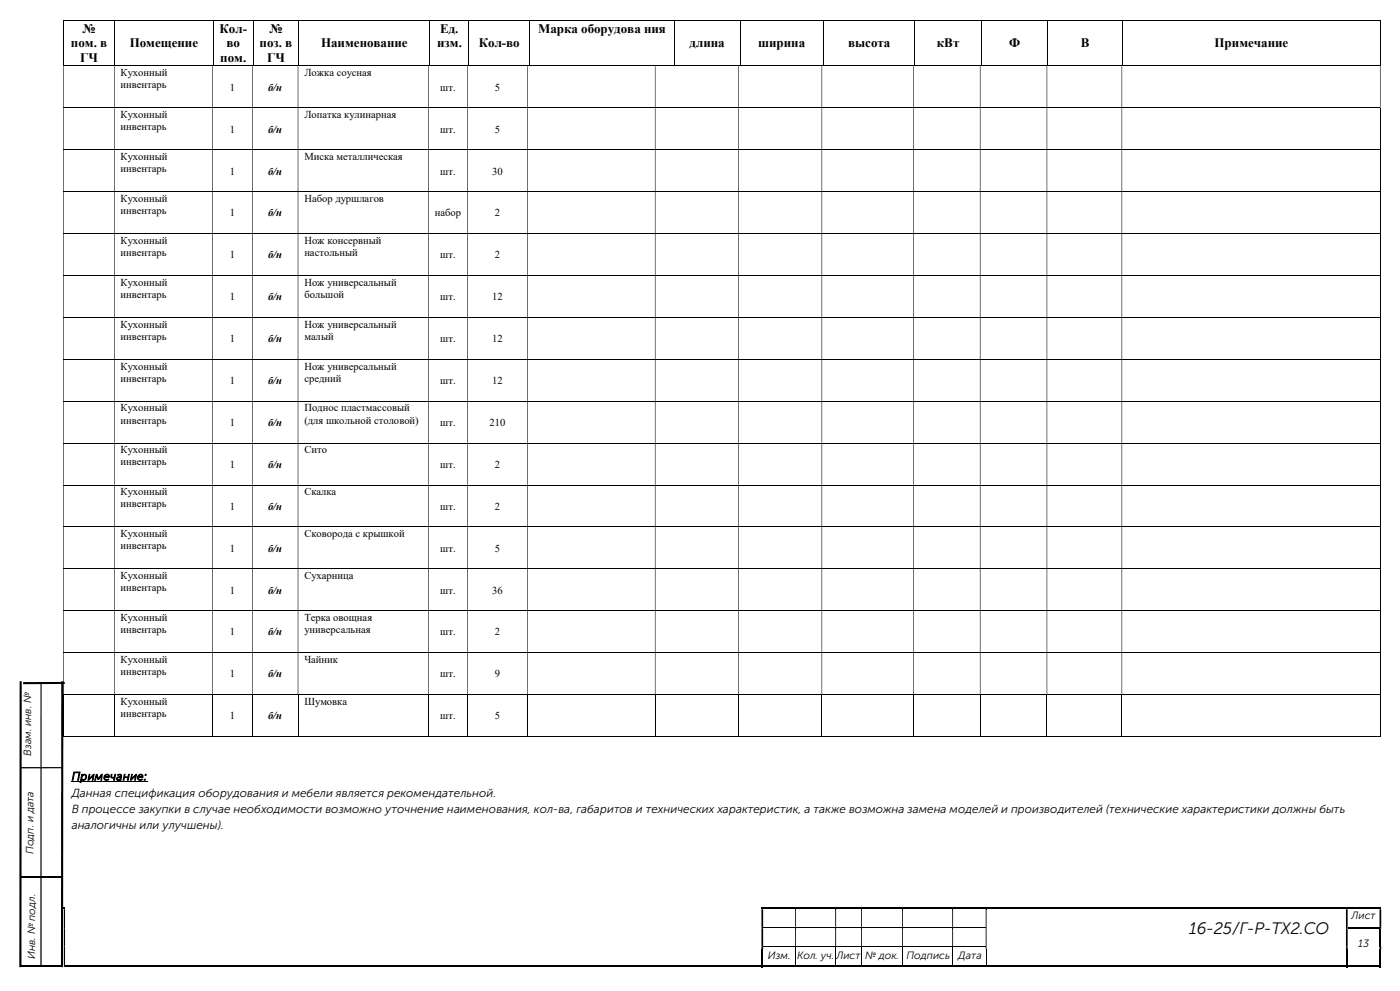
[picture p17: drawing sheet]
<svg xmlns="http://www.w3.org/2000/svg" width="420mm" height="297mm" viewBox="0 0 420 297" stroke-linecap="round" stroke-linejoin="round" font-family="sans-serif">
<defs><g id="words">
<text font-size="5" x="356.7" y="280">16-25/Г-Р-ТХ2.СО</text>
<g font-size="3.9">
<text x="24.8" y="9.8">№</text>
<text x="65.9" y="9.8">Кол-</text>
<text x="80.9" y="9.8">№</text>
<text x="132" y="9.8">Ед.</text>
<text x="161.4" y="9.8">Марка оборудова ния</text>
<text x="21.3" y="14.2">пом. в</text>
<text x="38.9" y="14.2">Помещение</text>
<text x="67.9" y="14.2">во</text>
<text x="77.9" y="14.2">поз. в</text>
<text x="96.3" y="14.2">Наименование</text>
<text x="131.1" y="14.2">изм.</text>
<text x="143.6" y="14.2">Кол-во</text>
<text x="206.8" y="14.2">длина</text>
<text x="227.5" y="14.2">ширина</text>
<text x="254.4" y="14.2">высота</text>
<text x="281" y="14.2">кВт</text>
<text x="302.7" y="14.2">Ф</text>
<text x="324.3" y="14.2">В</text>
<text x="364.4" y="14.2">Примечание</text>
<text x="24" y="18.7">ГЧ</text>
<text x="66.1" y="18.7">пом.</text>
<text x="80.1" y="18.7">ГЧ</text>
</g>
<g font-size="3.5">
<text x="21.5" y="233.8">Примечание:</text>
<text x="21.5" y="238.7">Данная спецификация оборудования и мебели является рекомендательной.</text>
<text x="21.5" y="243.6">В процессе закупки в случае необходимости возможно уточнение наименования, кол-ва, габаритов и технических характеристик, а также возможна замена моделей и производителей (технические характеристики должны быть</text>
<text x="21.5" y="248.5">аналогичны или улучшены).</text>
</g>
<g font-size="3.2">
<text x="36.2" y="22.8">Кухонный</text>
<text x="91.3" y="22.8">Ложка соусная</text>
<text x="36.2" y="26.5">инвентарь</text>
<text x="68.9" y="27.2">1</text>
<text x="80.4" y="27.2">б/н</text>
<text x="132.1" y="27.2">шт.</text>
<text x="148.4" y="27.2">5</text>
<text x="36.2" y="35.4">Кухонный</text>
<text x="91.3" y="35.4">Лопатка кулинарная</text>
<text x="36.2" y="39">инвентарь</text>
<text x="68.9" y="39.8">1</text>
<text x="80.4" y="39.8">б/н</text>
<text x="132.1" y="39.8">шт.</text>
<text x="148.4" y="39.8">5</text>
<text x="36.2" y="47.9">Кухонный</text>
<text x="91.3" y="47.9">Миска металлическая</text>
<text x="36.2" y="51.6">инвентарь</text>
<text x="68.9" y="52.3">1</text>
<text x="80.4" y="52.3">б/н</text>
<text x="132.1" y="52.3">шт.</text>
<text x="147.7" y="52.3">30</text>
<text x="36.2" y="60.5">Кухонный</text>
<text x="36.2" y="64.1">инвентарь</text>
<text x="68.9" y="64.9">1</text>
<text x="80.4" y="64.9">б/н</text>
<text x="91.3" y="60.5">Набор дуршлагов</text>
<text x="130.4" y="64.9">набор</text>
<text x="148.4" y="64.9">2</text>
<text x="36.2" y="73.1">Кухонный</text>
<text x="36.2" y="76.7">инвентарь</text>
<text x="68.9" y="77.4">1</text>
<text x="80.4" y="77.4">б/н</text>
<text x="91.3" y="73.1">Нож консервный</text>
<text x="91.3" y="76.7">настольный</text>
<text x="132.1" y="77.4">шт.</text>
<text x="148.4" y="77.4">2</text>
<text x="36.2" y="85.6">Кухонный</text>
<text x="36.2" y="89.3">инвентарь</text>
<text x="91.3" y="85.6">Нож универсальный</text>
<text x="91.3" y="89.3">большой</text>
<text x="68.9" y="90">1</text>
<text x="80.4" y="90">б/н</text>
<text x="132.1" y="90">шт.</text>
<text x="147.7" y="90">12</text>
<text x="36.2" y="98.2">Кухонный</text>
<text x="36.2" y="101.8">инвентарь</text>
<text x="91.3" y="98.2">Нож универсальный</text>
<text x="91.3" y="101.8">малый</text>
<text x="68.9" y="102.5">1</text>
<text x="80.4" y="102.5">б/н</text>
<text x="132.1" y="102.5">шт.</text>
<text x="147.7" y="102.5">12</text>
<text x="36.2" y="110.7">Кухонный</text>
<text x="91.3" y="110.7">Нож универсальный</text>
<text x="36.2" y="114.4">инвентарь</text>
<text x="68.9" y="115.1">1</text>
<text x="80.4" y="115.1">б/н</text>
<text x="91.3" y="114.4">средний</text>
<text x="132.1" y="115.1">шт.</text>
<text x="147.7" y="115.1">12</text>
<text x="36.2" y="123.3">Кухонный</text>
<text x="91.3" y="123.3">Поднос пластмассовый</text>
<text x="36.2" y="127">инвентарь</text>
<text x="68.9" y="127.7">1</text>
<text x="80.4" y="127.7">б/н</text>
<text x="91.3" y="127">(для школьной столовой)</text>
<text x="132.1" y="127.7">шт.</text>
<text x="146.9" y="127.7">210</text>
<text x="36.2" y="135.8">Кухонный</text>
<text x="91.3" y="135.8">Сито</text>
<text x="36.2" y="139.5">инвентарь</text>
<text x="68.9" y="140.2">1</text>
<text x="80.4" y="140.2">б/н</text>
<text x="132.1" y="140.2">шт.</text>
<text x="148.4" y="140.2">2</text>
<text x="36.2" y="148.4">Кухонный</text>
<text x="91.3" y="148.4">Скалка</text>
<text x="36.2" y="152.1">инвентарь</text>
<text x="68.9" y="152.8">1</text>
<text x="80.4" y="152.8">б/н</text>
<text x="132.1" y="152.8">шт.</text>
<text x="148.4" y="152.8">2</text>
<text x="36.2" y="161">Кухонный</text>
<text x="91.3" y="161">Сковорода с крышкой</text>
<text x="36.2" y="164.6">инвентарь</text>
<text x="68.9" y="165.4">1</text>
<text x="80.4" y="165.4">б/н</text>
<text x="132.1" y="165.4">шт.</text>
<text x="148.4" y="165.4">5</text>
<text x="36.2" y="173.5">Кухонный</text>
<text x="91.3" y="173.5">Сухарница</text>
<text x="36.2" y="177.2">инвентарь</text>
<text x="68.9" y="177.9">1</text>
<text x="80.4" y="177.9">б/н</text>
<text x="132.1" y="177.9">шт.</text>
<text x="147.7" y="177.9">36</text>
<text x="36.2" y="186.1">Кухонный</text>
<text x="36.2" y="189.7">инвентарь</text>
<text x="68.9" y="190.5">1</text>
<text x="80.4" y="190.5">б/н</text>
<text x="91.3" y="186.1">Терка овощная</text>
<text x="91.3" y="189.7">универсальная</text>
<text x="132.1" y="190.5">шт.</text>
<text x="148.4" y="190.5">2</text>
<text x="36.2" y="198.6">Кухонный</text>
<text x="36.2" y="202.3">инвентарь</text>
<text x="68.9" y="203">1</text>
<text x="80.4" y="203">б/н</text>
<text x="91.3" y="198.6">Чайник</text>
<text x="132.1" y="203">шт.</text>
<text x="148.4" y="203">9</text>
<text x="36.2" y="211.2">Кухонный</text>
<text x="36.2" y="214.8">инвентарь</text>
<text x="68.9" y="215.6">1</text>
<text x="80.4" y="215.6">б/н</text>
<text x="91.3" y="211.2">Шумовка</text>
<text x="132.1" y="215.6">шт.</text>
<text x="148.4" y="215.6">5</text>
<text x="9.4" y="226.4" transform="rotate(-90 9.4 226.4)">Взам. инв. №</text>
<text x="10.1" y="255.9" transform="rotate(-90 10.1 255.9)">Подп. и дата</text>
<text x="405.4" y="275.5">Лист</text>
<text x="10.5" y="287.4" transform="rotate(-90 10.5 287.4)">Инв. № подл.</text>
<text x="230.4" y="287.4">Изм.</text>
<text x="239.1" y="287.4">Кол. уч.</text>
<text x="250.9" y="287.4">Лист</text>
<text x="259.5" y="287.4">№ док.</text>
<text x="271.9" y="287.4">Подпись</text>
<text x="287.5" y="287.4">Дата</text>
<text x="407.4" y="283.8">13</text>
</g>
</g></defs>
<g fill="none" stroke="#000" stroke-width=".3">
<path d="M19 6.1h395M19 19.6h15.3M19.1 6.2v13.5M34.4 6.2v13.5M34.5 19.6h29.4M64 6.2v13.5M64.1 19.6h11.8M76 6.2v13.5M76.1 19.6h13.5M89.7 6.2v13.5M89.7 19.6h39.2M128.9 6.2v13.5"/>
<path d="M129 19.6h11.6M140.7 6.2v13.5M140.8 19.6h18M158.9 6.2v13.5M159 19.6h43.2M202.3 6.2v13.5M202.4 19.6h19.6M222 6.2v13.5M222.1 19.6h24.8M247 6.2v13.5M247.1 19.6h27.3M274.4 6.2v13.5"/>
<path d="M274.5 19.6h19.8M294.4 6.2v13.5M294.5 19.6h19.8M314.4 6.2v13.5M314.5 19.6h22.2M336.8 6.2v13.5M336.9 19.6h77.1M414.1 6.2v13.5M19 32.3h395M414.1 32.4v12.4M19 44.9h395M19 57.4h395"/>
<path d="M414.1 45v12.4M414.1 57.5v12.4M19 70h395M414.1 70.1v12.4M19 82.5h395M19 95.1h395M414.1 82.6v12.4M414.1 95.2v12.4M19 107.7h395M414.1 107.8v12.3M19 120.2h395M19 132.8h395"/>
<path d="M414.1 120.3v12.4M414.1 132.9v12.4M19 145.4h395M19 157.9h395M414.1 145.5v12.3M414.1 158v12.4M19 170.5h395M414.1 170.6v12.4M19 183h395M19 195.6h395M414.1 183.1v12.4M414.1 195.7v12.4"/>
<path d="M19 208.2h395M19.1 208.2v12.6M34.3 208.2v12.6M63.7 208.2v12.6M75.7 208.2v12.6M89.4 208.2v12.6M128.5 208.2v12.6M140.3 208.2v12.6M158.3 208.2v12.6M196.6 208.2v12.6M221.5 208.2v12.6M246.5 208.2v12.6"/>
<path d="M274.1 208.2v12.6M294 208.2v12.6M314.1 208.2v12.6M336.5 208.2v12.6M414.1 208.2v12.6M19 220.7h15.2M21.5 234.2h22.8M34.4 220.7h29.2M63.8 220.7h11.8M75.8 220.7h13.5M89.5 220.7h38.9M128.6 220.7h11.6"/>
<path d="M140.3 220.7h17.9M158.4 220.7h38.1M196.6 220.7h24.8M221.6 220.7h24.9M246.6 220.7h27.4M274.2 220.7h19.8M294.1 220.7h19.9M314.2 220.7h22.3M336.6 220.7h77.4M228.9 277.9h9.6M238.8 277.9h11.8M250.8 277.9h7.5"/>
<path d="M258.6 277.9h12M270.9 277.9h14.8M285.9 277.9h9.8M228.9 283.8h9.6M238.7 284.4v5M238.8 283.8h11.8M250.7 284.4v5M250.8 283.8h7.5M258.4 284.4v5M258.6 283.8h12M270.8 284.4v5M270.9 283.8h14.8"/>
<path d="M285.8 284.4v5M285.9 283.8h9.8M295.8 284.4v5"/>
</g>
<g fill="#000">
<path d="M414 6l.1 .2zM414 19.6l.1 .1zM6.9 204.4h12.5v.6l-12.5 .1zM414 208.1l.1 .1zM414 220.6l.1 .2zM19.2 271.9h.3v.6h-.3zM228.9 271.9h9.6v.6h-9.6zM238.5 272.5h.3zM238.5 277.8h.3v.5h-.3zM250.6 272.5h.2zM250.6 277.8h.2v.5h-.2zM258.3 272.5h.3z"/>
<path d="M258.3 277.8h.3v.5h-.3zM270.6 272.5h.3zM270.6 277.8h.3v.5h-.3zM285.7 272.5h.2zM285.7 277.8h.2v.5h-.2zM295.7 272.5h.3zM404.3 271.9h9.6v.6h-9.6zM404.3 277.8h9.6v.5h-9.6zM413.9 278.3h.5v5.3h-.5zM6.1 289.3h12.8v.6h-12.8zM5.9 204.2h.6l-.1 85.7h-.6zM18.4 204.2h.6l-.1 85.7h-.6z"/>
<path d="M19.2 289.4h209.2v.5h-209.2zM228.9 289.4h9.6v.5h-9.6zM238.5 283.6h.3v.8h-.3zM250.6 283.6h.2v.8h-.2zM258.3 283.6h.3v.8h-.3zM270.6 283.6h.3v.8h-.3zM285.7 283.6h.2v.8h-.2zM404.3 289.4h9.6v.5h-9.6zM413.9 289.4h.5v.5h-.5z"/>
</g>
<g fill="#000">
<path d="M19 19.9h.2v12.4h-.2zM34.2 19.9h.2v12.4h-.2zM63.6 19.9h.2v12.4h-.2zM75.6 19.9h.2v12.4h-.2zM89.3 19.9h.2v12.4h-.2zM128.4 19.9h.2v12.4h-.2zM140.2 19.9h.1v12.4h-.1zM158.2 19.9h.2v12.4h-.2zM196.5 19.9h.1v12.4h-.1zM221.4 19.9h.2v12.4h-.2zM246.5 19.9h.1v12.4h-.1zM274 19.9h.2v12.4h-.2zM294 19.9h.1v12.4h-.1zM314 19.9h.2v12.4h-.2zM336.5 19.9h.1v12.4h-.1zM414 19.9h.1v12.4h-.1z" fill-rule="evenodd"/>
<path d="M414 32.3l.1 .1zM19 32.4h.2v12.4h-.2zM34.2 32.4h.2v12.4h-.2zM63.6 32.4h.2v12.4h-.2zM75.6 32.4h.2v12.4h-.2zM89.3 32.4h.2v12.4h-.2zM128.4 32.4h.2v12.4h-.2zM140.2 32.4h.1v12.4h-.1zM158.2 32.4h.2v12.4h-.2zM196.5 32.4h.1v12.4h-.1zM221.4 32.4h.2v12.4h-.2zM246.5 32.4h.1v12.4h-.1zM274 32.4h.2v12.4h-.2zM294 32.4h.1v12.4h-.1zM314 32.4h.2v12.4h-.2zM336.5 32.4h.1v12.4h-.1z" fill-rule="evenodd"/>
<path d="M414 44.8l.1 .2zM19 45h.2v12.4h-.2zM34.2 45h.2v12.4h-.2zM63.6 45h.2v12.4h-.2zM75.6 45h.2v12.4h-.2zM89.3 45h.2v12.4h-.2zM128.4 45h.2v12.4h-.2zM140.2 45h.1v12.4h-.1zM158.2 45h.2v12.4h-.2zM196.5 45h.1v12.4h-.1zM221.4 45h.2v12.4h-.2zM246.5 45h.1v12.4h-.1zM274 45h.2v12.4h-.2zM294 45h.1v12.4h-.1zM314 45h.2v12.4h-.2zM336.5 45h.1v12.4h-.1z" fill-rule="evenodd"/>
<path d="M414 57.4l.1 .1zM19 57.5h.2v12.4h-.2zM34.2 57.5h.2v12.4h-.2zM63.6 57.5h.2v12.4h-.2zM75.6 57.5h.2v12.4h-.2zM89.3 57.5h.2v12.4h-.2zM128.4 57.5h.2v12.4h-.2zM140.2 57.5h.1v12.4h-.1zM158.2 57.5h.2v12.4h-.2zM196.5 57.5h.1v12.4h-.1zM221.4 57.5h.2v12.4h-.2zM246.5 57.5h.1v12.4h-.1zM274 57.5h.2v12.4h-.2zM294 57.5h.1v12.4h-.1zM314 57.5h.2v12.4h-.2zM336.5 57.5h.1v12.4h-.1z" fill-rule="evenodd"/>
<path d="M414 69.9l.1 .2zM19 70.1h.2v12.4h-.2zM34.2 70.1h.2v12.4h-.2zM63.6 70.1h.2v12.4h-.2zM75.6 70.1h.2v12.4h-.2zM89.3 70.1h.2v12.4h-.2zM128.4 70.1h.2v12.4h-.2zM140.2 70.1h.1v12.4h-.1zM158.2 70.1h.2v12.4h-.2zM196.5 70.1h.1v12.4h-.1zM221.4 70.1h.2v12.4h-.2zM246.5 70.1h.1v12.4h-.1zM274 70.1h.2v12.4h-.2zM294 70.1h.1v12.4h-.1zM314 70.1h.2v12.4h-.2zM336.5 70.1h.1v12.4h-.1z" fill-rule="evenodd"/>
<path d="M414 82.5l.1 .1zM19 82.6h.2v12.4h-.2zM34.2 82.6h.2v12.4h-.2zM63.6 82.6h.2v12.4h-.2zM75.6 82.6h.2v12.4h-.2zM89.3 82.6h.2v12.4h-.2zM128.4 82.6h.2v12.4h-.2zM140.2 82.6h.1v12.4h-.1zM158.2 82.6h.2v12.4h-.2zM196.5 82.6h.1v12.4h-.1zM221.4 82.6h.2v12.4h-.2zM246.5 82.6h.1v12.4h-.1zM274 82.6h.2v12.4h-.2zM294 82.6h.1v12.4h-.1zM314 82.6h.2v12.4h-.2zM336.5 82.6h.1v12.4h-.1z" fill-rule="evenodd"/>
<path d="M414 95l.1 .2zM19 95.2h.2v12.4h-.2zM34.2 95.2h.2v12.4h-.2zM63.6 95.2h.2v12.4h-.2zM75.6 95.2h.2v12.4h-.2zM89.3 95.2h.2v12.4h-.2zM128.4 95.2h.2v12.4h-.2zM140.2 95.2h.1v12.4h-.1zM158.2 95.2h.2v12.4h-.2zM196.5 95.2h.1v12.4h-.1zM221.4 95.2h.2v12.4h-.2zM246.5 95.2h.1v12.4h-.1zM274 95.2h.2v12.4h-.2zM294 95.2h.1v12.4h-.1zM314 95.2h.2v12.4h-.2zM336.5 95.2h.1v12.4h-.1z" fill-rule="evenodd"/>
<path d="M414 107.6l.1 .2zM19 107.8h.2v12.3h-.2zM34.2 107.8h.2v12.3h-.2zM63.6 107.8h.2v12.3h-.2zM75.6 107.8h.2v12.3h-.2zM89.3 107.8h.2v12.3h-.2zM128.4 107.8h.2v12.3h-.2zM140.2 107.8h.1v12.3h-.1zM158.2 107.8h.2v12.3h-.2zM196.5 107.8h.1v12.3h-.1zM221.4 107.8h.2v12.3h-.2zM246.5 107.8h.1v12.3h-.1zM274 107.8h.2v12.3h-.2zM294 107.8h.1v12.3h-.1zM314 107.8h.2v12.3h-.2zM336.5 107.8h.1v12.3h-.1z" fill-rule="evenodd"/>
<path d="M414 120.1l.1 .2zM19 120.3h.2v12.4h-.2zM34.2 120.3h.2v12.4h-.2zM63.6 120.3h.2v12.4h-.2zM75.6 120.3h.2v12.4h-.2zM89.3 120.3h.2v12.4h-.2zM128.4 120.3h.2v12.4h-.2zM140.2 120.3h.1v12.4h-.1zM158.2 120.3h.2v12.4h-.2zM196.5 120.3h.1v12.4h-.1zM221.4 120.3h.2v12.4h-.2zM246.5 120.3h.1v12.4h-.1zM274 120.3h.2v12.4h-.2zM294 120.3h.1v12.4h-.1zM314 120.3h.2v12.4h-.2zM336.5 120.3h.1v12.4h-.1z" fill-rule="evenodd"/>
<path d="M414 132.7l.1 .2zM19 132.9h.2v12.4h-.2zM34.2 132.9h.2v12.4h-.2zM63.6 132.9h.2v12.4h-.2zM75.6 132.9h.2v12.4h-.2zM89.3 132.9h.2v12.4h-.2zM128.4 132.9h.2v12.4h-.2zM140.2 132.9h.1v12.4h-.1zM158.2 132.9h.2v12.4h-.2zM196.5 132.9h.1v12.4h-.1zM221.4 132.9h.2v12.4h-.2zM246.5 132.9h.1v12.4h-.1zM274 132.9h.2v12.4h-.2zM294 132.9h.1v12.4h-.1zM314 132.9h.2v12.4h-.2zM336.5 132.9h.1v12.4h-.1z" fill-rule="evenodd"/>
<path d="M414 145.3l.1 .2zM19 145.5h.2v12.3h-.2zM34.2 145.5h.2v12.3h-.2zM63.6 145.5h.2v12.3h-.2zM75.6 145.5h.2v12.3h-.2zM89.3 145.5h.2v12.3h-.2zM128.4 145.5h.2v12.3h-.2zM140.2 145.5h.1v12.3h-.1zM158.2 145.5h.2v12.3h-.2zM196.5 145.5h.1v12.3h-.1zM221.4 145.5h.2v12.3h-.2zM246.5 145.5h.1v12.3h-.1zM274 145.5h.2v12.3h-.2zM294 145.5h.1v12.3h-.1zM314 145.5h.2v12.3h-.2zM336.5 145.5h.1v12.3h-.1z" fill-rule="evenodd"/>
<path d="M414 157.8l.1 .2zM19 158h.2v12.4h-.2zM34.2 158h.2v12.4h-.2zM63.6 158h.2v12.4h-.2zM75.6 158h.2v12.4h-.2zM89.3 158h.2v12.4h-.2zM128.4 158h.2v12.4h-.2zM140.2 158h.1v12.4h-.1zM158.2 158h.2v12.4h-.2zM196.5 158h.1v12.4h-.1zM221.4 158h.2v12.4h-.2zM246.5 158h.1v12.4h-.1zM274 158h.2v12.4h-.2zM294 158h.1v12.4h-.1zM314 158h.2v12.4h-.2zM336.5 158h.1v12.4h-.1z" fill-rule="evenodd"/>
<path d="M414 170.4l.1 .2zM19 170.6h.2v12.4h-.2zM34.2 170.6h.2v12.4h-.2zM63.6 170.6h.2v12.4h-.2zM75.6 170.6h.2v12.4h-.2zM89.3 170.6h.2v12.4h-.2zM128.4 170.6h.2v12.4h-.2zM140.2 170.6h.1v12.4h-.1zM158.2 170.6h.2v12.4h-.2zM196.5 170.6h.1v12.4h-.1zM221.4 170.6h.2v12.4h-.2zM246.5 170.6h.1v12.4h-.1zM274 170.6h.2v12.4h-.2zM294 170.6h.1v12.4h-.1zM314 170.6h.2v12.4h-.2zM336.5 170.6h.1v12.4h-.1z" fill-rule="evenodd"/>
<path d="M414 183l.1 .1zM19 183.1h.2v12.4h-.2zM34.2 183.1h.2v12.4h-.2zM63.6 183.1h.2v12.4h-.2zM75.6 183.1h.2v12.4h-.2zM89.3 183.1h.2v12.4h-.2zM128.4 183.1h.2v12.4h-.2zM140.2 183.1h.1v12.4h-.1zM158.2 183.1h.2v12.4h-.2zM196.5 183.1h.1v12.4h-.1zM221.4 183.1h.2v12.4h-.2zM246.5 183.1h.1v12.4h-.1zM274 183.1h.2v12.4h-.2zM294 183.1h.1v12.4h-.1zM314 183.1h.2v12.4h-.2zM336.5 183.1h.1v12.4h-.1z" fill-rule="evenodd"/>
<path d="M414 195.5l.1 .2zM19 195.7h.2v12.4h-.2zM34.2 195.7h.2v12.4h-.2zM63.6 195.7h.2v12.4h-.2zM75.6 195.7h.2v12.4h-.2zM89.3 195.7h.2v12.4h-.2zM128.4 195.7h.2v12.4h-.2zM140.2 195.7h.1v12.4h-.1zM158.2 195.7h.2v12.4h-.2zM196.5 195.7h.1v12.4h-.1zM221.4 195.7h.2v12.4h-.2zM246.5 195.7h.1v12.4h-.1zM274 195.7h.2v12.4h-.2zM294 195.7h.1v12.4h-.1zM314 195.7h.2v12.4h-.2zM336.5 195.7h.1v12.4h-.1z" fill-rule="evenodd"/>
<path d="M19.2 272.5h.3v5.3h-.3zM228.4 272.5h.5v5.3h-.5zM238.5 272.5h.3v5.3h-.3zM250.6 272.5h.2v5.3h-.2zM258.3 272.5h.3v5.3h-.3zM270.6 272.5h.3v5.3h-.3zM285.7 272.5h.2v5.3h-.2zM295.7 272.5h.3v5.3h-.3zM403.8 272.5h.5v5.3h-.5zM413.9 272.5h.5v5.3h-.5z" fill-rule="evenodd"/>
<path d="M19.2 277.8h.3v.5h-.3zM228.4 277.8h.5v.5h-.5z" fill-rule="evenodd"/>
<path d="M228.4 271.9h.5v.6h-.5z" fill-rule="evenodd"/>
<path d="M238.5 271.9h12.1v.6h-12.1z" fill-rule="evenodd"/>
<path d="M250.6 271.9h7.7v.6h-7.7z" fill-rule="evenodd"/>
<path d="M258.3 271.9h12.3v.6h-12.3z" fill-rule="evenodd"/>
<path d="M270.6 271.9h15.1v.6h-15.1z" fill-rule="evenodd"/>
<path d="M285.7 271.9h10v.6h-10z" fill-rule="evenodd"/>
<path d="M295.7 271.9h108.1v.6h-108.1z" fill-rule="evenodd"/>
<path d="M295.7 277.8h.3v.5h-.3zM403.8 277.8h.5v.5h-.5z" fill-rule="evenodd"/>
<path d="M403.8 271.9h.5v.6h-.5z" fill-rule="evenodd"/>
<path d="M413.9 271.9h.5v.6h-.5z" fill-rule="evenodd"/>
<path d="M413.9 277.8h.5v.5h-.5zM19.2 278.3h.3v5.3h-.3zM228.4 278.3h.5v5.3h-.5zM238.5 278.3h.3v5.3h-.3zM250.6 278.3h.2v5.3h-.2zM258.3 278.3h.3v5.3h-.3zM270.6 278.3h.3v5.3h-.3zM285.7 278.3h.2v5.3h-.2zM295.7 278.3h.3v5.3h-.3zM403.8 278.3h.5v5.3h-.5z" fill-rule="evenodd"/>
<path d="M19.2 283.6h.3v.8h-.3zM228.4 283.6h.5v.8h-.5z" fill-rule="evenodd"/>
<path d="M228.4 284.4h.5v5.5h-.5z" fill-rule="evenodd"/>
<path d="M238.5 289.4h12.1v.5h-12.1z" fill-rule="evenodd"/>
<path d="M250.6 289.4h7.7v.5h-7.7z" fill-rule="evenodd"/>
<path d="M258.3 289.4h12.3v.5h-12.3z" fill-rule="evenodd"/>
<path d="M270.6 289.4h15.1v.5h-15.1z" fill-rule="evenodd"/>
<path d="M285.7 289.4h10v.5h-10z" fill-rule="evenodd"/>
<path d="M295.7 283.6h.3v.8h-.3zM403.8 283.6h.5v.8h-.5zM413.9 283.6h.5v.8h-.5zM19.2 284.4h.3v5h-.3z" fill-rule="evenodd"/>
<path d="M295.7 289.4h108.1v.5h-108.1z" fill-rule="evenodd"/>
<path d="M403.8 284.4h.5v5.5h-.5z" fill-rule="evenodd"/>
<path d="M413.9 284.4h.5v5.5h-.5z" fill-rule="evenodd"/>
</g>
<path d="M12.3 204.7v84.9M6 230.1h12.6M6 262.9h12.5" fill="none" stroke="#000" stroke-width=".38"/>
<use href="#words"/>
</svg>
